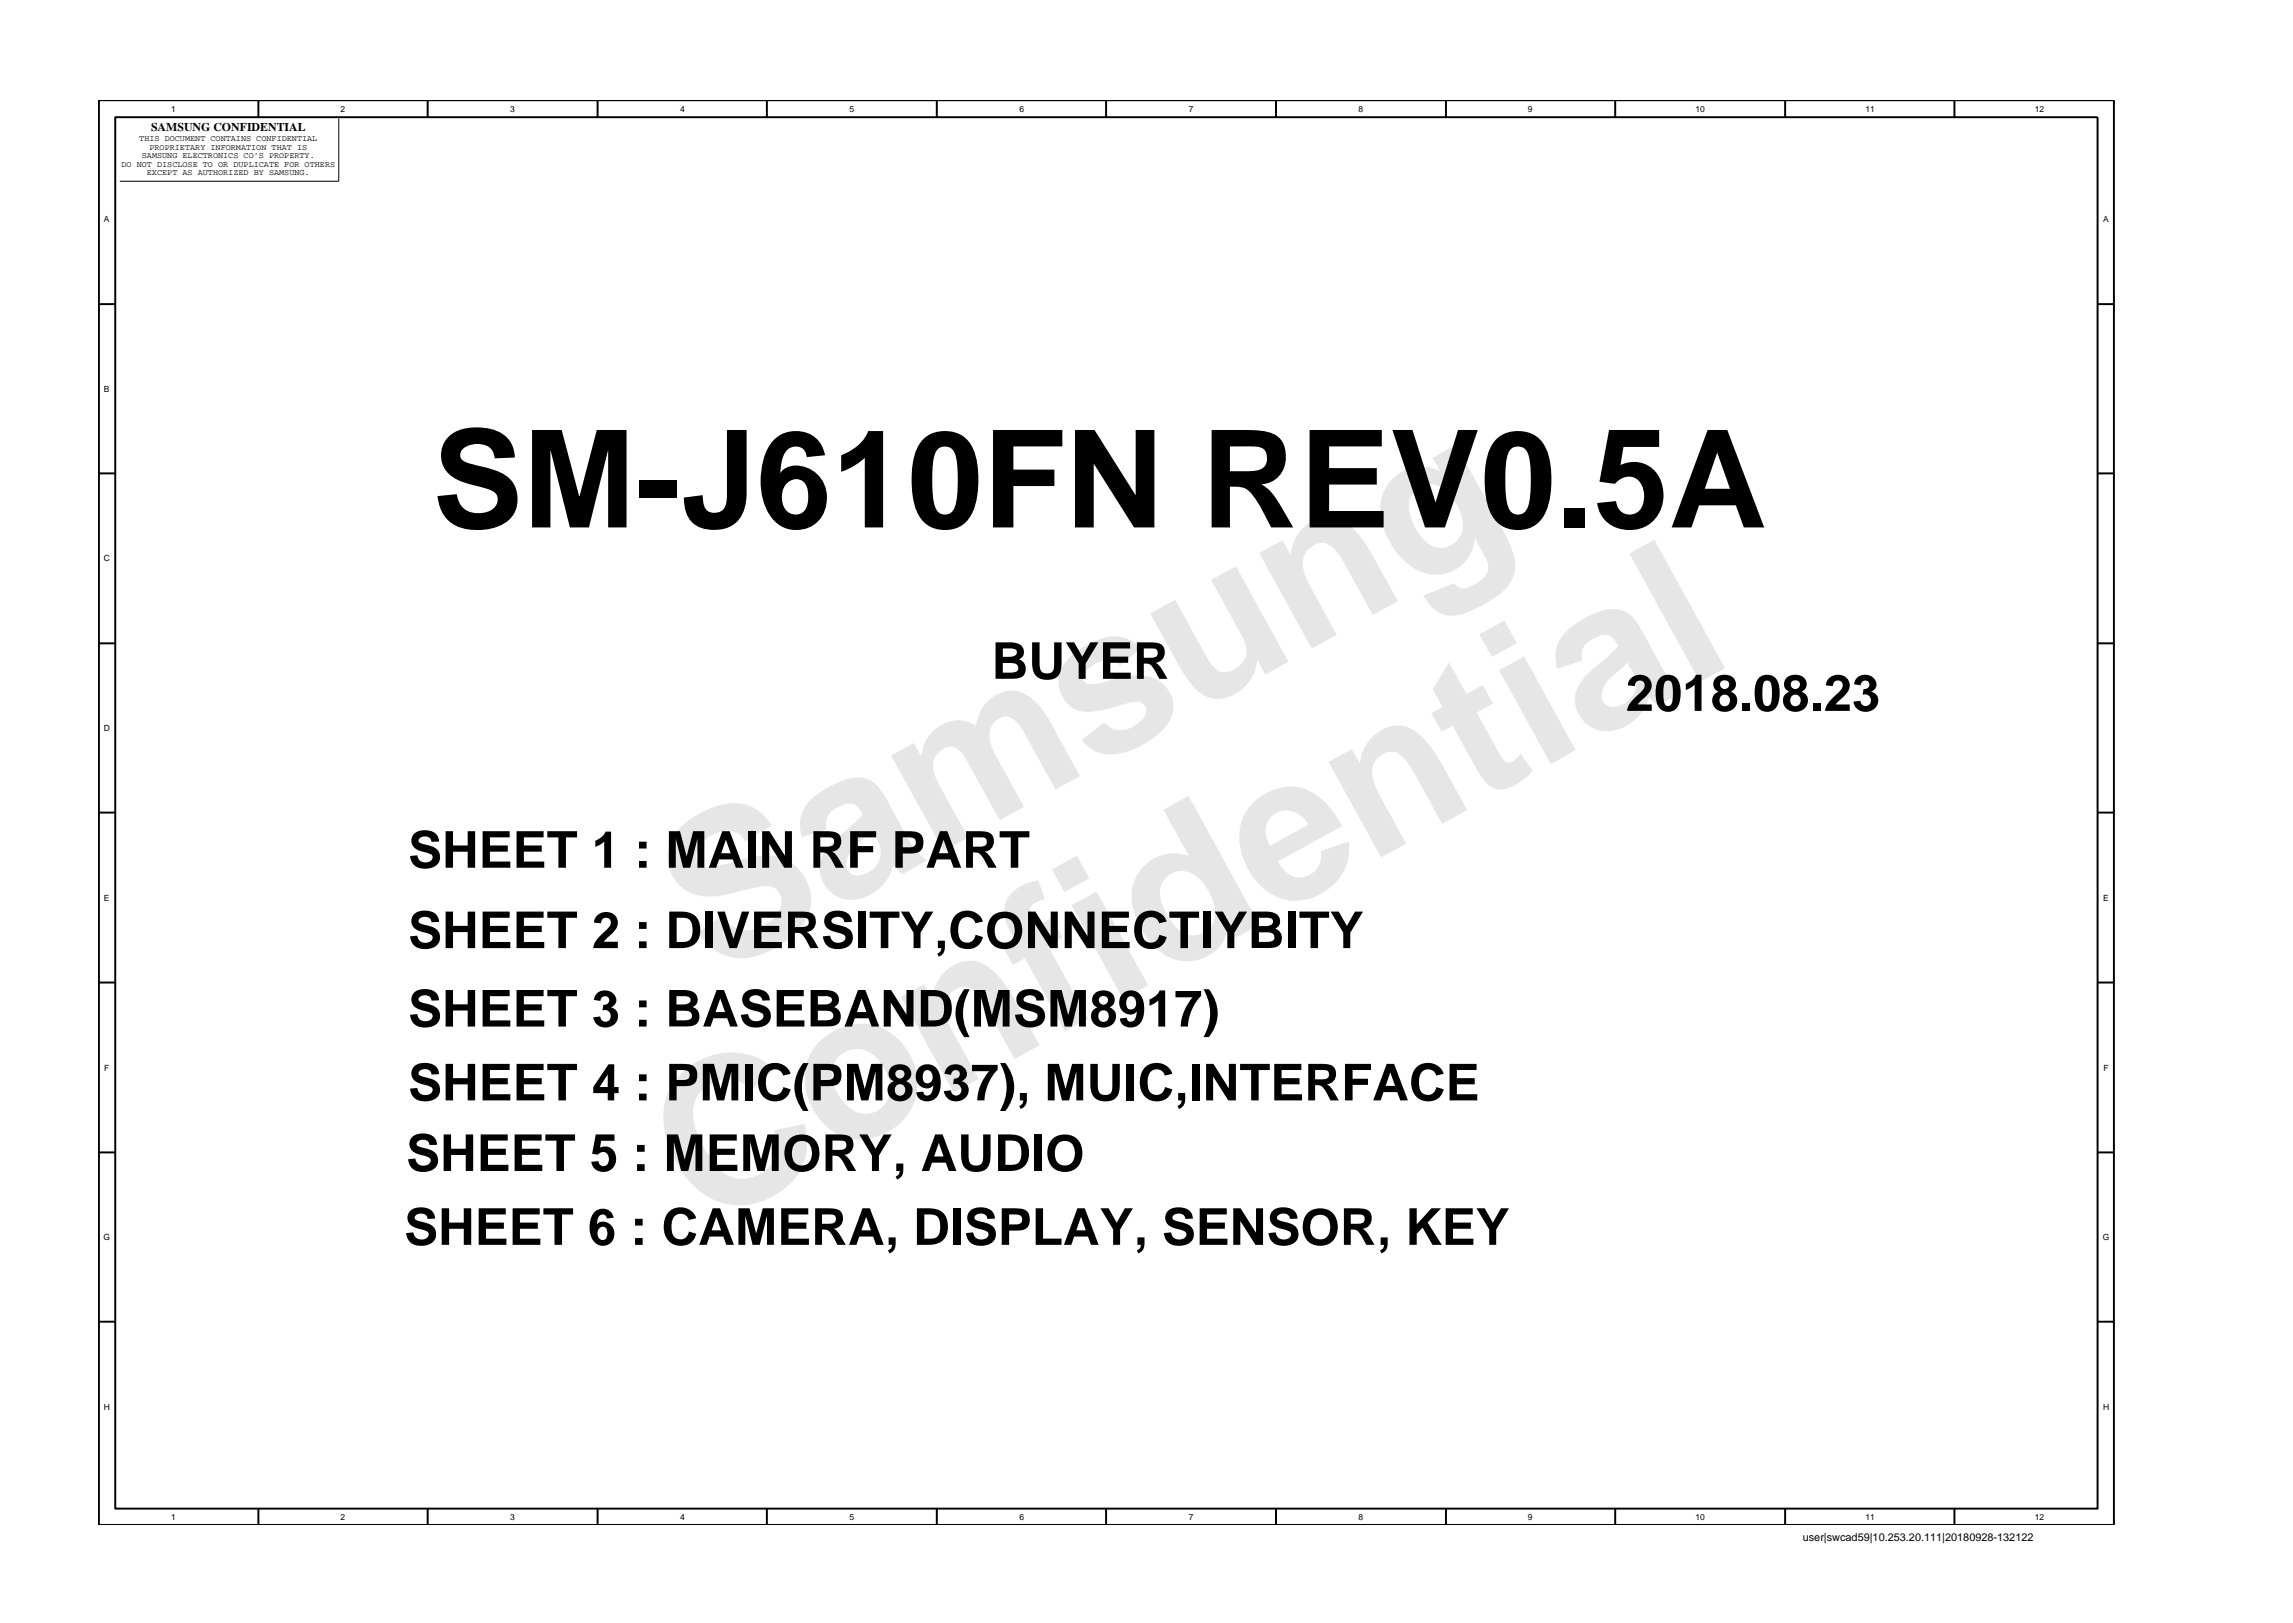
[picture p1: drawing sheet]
<svg xmlns="http://www.w3.org/2000/svg" width="297mm" height="210mm" viewBox="0 0 297 210" stroke-linecap="round" stroke-linejoin="round" font-family="sans-serif">
<defs><g id="words">
<g font-size="26.5" fill="#e6e6e6">
<text x="92.4" y="126.7" transform="rotate(-29 92.4 126.7)">Samsung</text>
<text x="91.1" y="159.4" transform="rotate(-29 91.1 159.4)">Confidential</text>
</g>
<text font-size="17.6" x="56" y="68.3">SM-J610FN REV0.5A</text>
<g font-size="6.6">
<text x="128.5" y="87.9">BUYER</text>
<text x="210.6" y="92.1">2018.08.23</text>
<text x="52.9" y="112.4">SHEET 1 : MAIN RF PART</text>
<text x="52.9" y="122.8">SHEET 2 : DIVERSITY,CONNECTIYBITY</text>
<text x="52.9" y="133">SHEET 3 : BASEBAND(MSM8917)</text>
<text x="52.9" y="142.6">SHEET 4 : PMIC(PM8937), MUIC,INTERFACE</text>
<text x="52.6" y="151.7">SHEET 5 : MEMORY, AUDIO</text>
<text x="52.4" y="161.3">SHEET 6 : CAMERA, DISPLAY, SENSOR, KEY</text>
</g>
<text font-size="1.5" x="19.6" y="17">SAMSUNG CONFIDENTIAL</text>
<text font-size="1.4" x="233.5" y="199.7">user|swcad59|10.253.20.111|20180928-132122</text>
<g font-size="1.1">
<text x="22.2" y="14.5">1</text>
<text x="44.1" y="14.5">2</text>
<text x="66.1" y="14.5">3</text>
<text x="88.1" y="14.5">4</text>
<text x="110" y="14.5">5</text>
<text x="132.1" y="14.5">6</text>
<text x="154" y="14.5">7</text>
<text x="176" y="14.5">8</text>
<text x="197.9" y="14.5">9</text>
<text x="219.6" y="14.5">10</text>
<text x="241.6" y="14.5">11</text>
<text x="263.6" y="14.5">12</text>
<text x="15.7" y="21.6">DO NOT DISCLOSE TO OR DUPLICATE FOR OTHERS</text>
<text x="18" y="18.3">THIS DOCUMENT CONTAINS CONFIDENTIAL</text>
<text x="18.4" y="20.5">SAMSUNG ELECTRONICS CO’S PROPERTY.</text>
<text x="19" y="22.7">EXCEPT AS AUTHORIZED BY SAMSUNG.</text>
<text x="19.4" y="19.4">PROPRIETARY INFORMATION THAT IS</text>
<text x="13.5" y="28.8">A</text>
<text x="272.5" y="28.8">A</text>
<text x="13.5" y="50.8">B</text>
<text x="13.4" y="72.7">C</text>
<text x="13.4" y="94.7">D</text>
<text x="13.5" y="116.7">E</text>
<text x="272.5" y="116.7">E</text>
<text x="13.5" y="138.7">F</text>
<text x="272.5" y="138.7">F</text>
<text x="13.4" y="160.6">G</text>
<text x="272.4" y="160.6">G</text>
<text x="13.4" y="182.6">H</text>
<text x="272.4" y="182.6">H</text>
<text x="22.2" y="196.9">1</text>
<text x="44.1" y="196.9">2</text>
<text x="66.1" y="196.9">3</text>
<text x="88.1" y="196.9">4</text>
<text x="110" y="196.9">5</text>
<text x="132.1" y="196.9">6</text>
<text x="154" y="196.9">7</text>
<text x="176" y="196.9">8</text>
<text x="197.9" y="196.9">9</text>
<text x="219.6" y="196.9">10</text>
<text x="241.6" y="196.9">11</text>
<text x="263.6" y="196.9">12</text>
</g>
</g></defs>
<g fill="none" stroke="#000" stroke-width=".25">
<path d="M12.8 13h261v184.6h-261zM14.9 15.2h256.8v180.2h-256.8zM33.5 13v2.2M55.4 13v2.2M77.4 13v2.2M99.3 13v2.2M121.4 13v2.2M143.3 13v2.2M165.3 13v2.2M187.3 13v2.2M209.2 13v2.2M231.3 13v2.2"/>
<path d="M253.2 13v2.2M12.8 39.4h2.1M271.7 39.4h2.1M12.8 61.3h2.1M271.7 61.3h2.1M12.8 83.3h2.1M271.7 83.3h2.1M12.8 105.3h2.1M271.7 105.3h2.1M12.8 127.3h2.1M271.7 127.3h2.1M12.8 149.3h2.1"/>
<path d="M271.7 149.3h2.1M12.8 171.2h2.1M271.7 171.2h2.1M33.5 195.4v2.2M55.4 195.4v2.2M77.4 195.4v2.2M99.3 195.4v2.2M121.4 195.4v2.2M143.3 195.4v2.2M165.3 195.4v2.2M187.3 195.4v2.2M209.2 195.4v2.2"/>
<path d="M231.3 195.4v2.2M253.2 195.4v2.2"/>
</g>
<path d="M43.9 15.4v8.1h-28.4" fill="none" stroke="#000" stroke-width=".13"/>
<use href="#words"/>
</svg>
